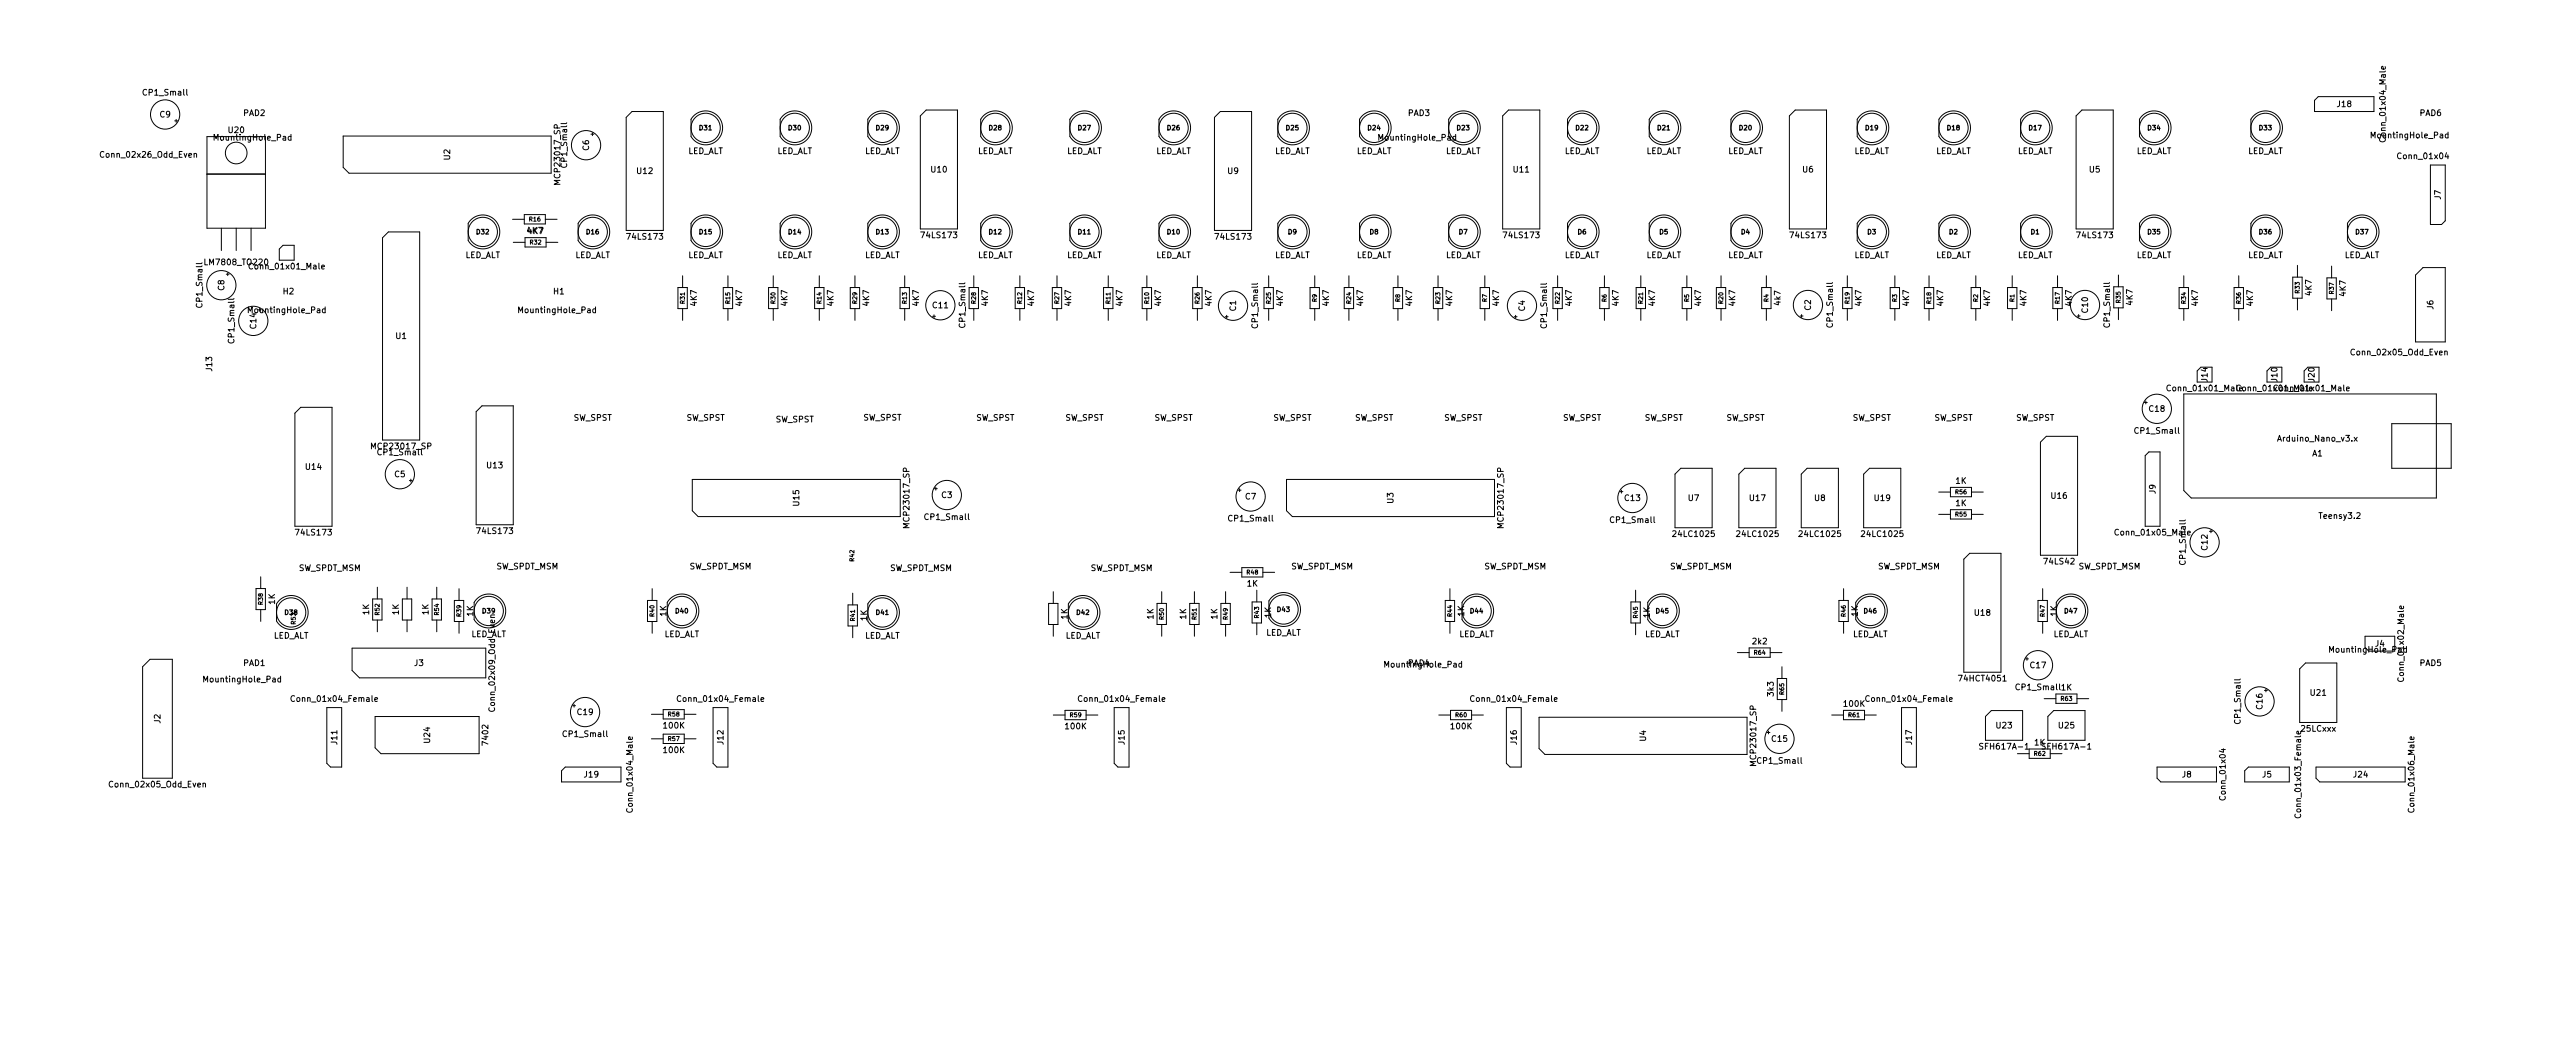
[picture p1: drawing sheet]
<svg xmlns="http://www.w3.org/2000/svg" width="440mm" height="180mm" viewBox="0 0 440 180" stroke-linecap="round" stroke-linejoin="round" font-family="sans-serif">
<defs><g id="words">
<g font-size="1.4">
<text x="24.6" y="16.3">CP1_Small</text>
<text x="27.3" y="20.1">C9</text>
<text x="39.1" y="22.7">U20</text>
<text x="41.6" y="19.8">PAD2</text>
<text x="240.8" y="19.8">PAD3</text>
<text x="399.7" y="18.3">J18</text>
<text x="405.7" y="23.6">MountingHole_Pad</text>
<text x="407.9" y="23.8" transform="rotate(-90 407.9 23.8)">Conn_01x04_Male</text>
<text x="413.7" y="19.8">PAD6</text>
<text x="17.5" y="26.9">Conn_02x26_Odd_Even</text>
<text x="36.9" y="24">MountingHole_Pad</text>
<text x="77" y="27.3" transform="rotate(-90 77 27.3)">U2</text>
<text x="97" y="28.4" transform="rotate(-90 97 28.4)">CP1_Small</text>
<text x="100.7" y="25.7" transform="rotate(-90 100.7 25.7)">C6</text>
<text x="109" y="29.7">U12</text>
<text x="117.5" y="26.3">LED_ALT</text>
<text x="132.8" y="26.3">LED_ALT</text>
<text x="147.7" y="26.3">LED_ALT</text>
<text x="159.3" y="29.5">U10</text>
<text x="167" y="26.3">LED_ALT</text>
<text x="182.3" y="26.3">LED_ALT</text>
<text x="197.5" y="26.3">LED_ALT</text>
<text x="209.9" y="29.7">U9</text>
<text x="217.8" y="26.3">LED_ALT</text>
<text x="231.8" y="26.3">LED_ALT</text>
<text x="236" y="24">MountingHole_Pad</text>
<text x="247.1" y="26.3">LED_ALT</text>
<text x="258.8" y="29.5">U11</text>
<text x="267.4" y="26.3">LED_ALT</text>
<text x="281.3" y="26.3">LED_ALT</text>
<text x="295.3" y="26.3">LED_ALT</text>
<text x="308.2" y="29.5">U6</text>
<text x="316.9" y="26.3">LED_ALT</text>
<text x="330.9" y="26.3">LED_ALT</text>
<text x="344.8" y="26.3">LED_ALT</text>
<text x="357.3" y="29.5">U5</text>
<text x="365.2" y="26.3">LED_ALT</text>
<text x="384.2" y="26.3">LED_ALT</text>
<text x="410.2" y="27.2">Conn_01x04</text>
<text x="95.8" y="31.2" transform="rotate(-90 95.8 31.2)">MCP23017_SP</text>
<text x="417.3" y="34.1" transform="rotate(-90 417.3 34.1)">J7</text>
<text x="90.2" y="39.9">4K7</text>
<text x="107.4" y="40.9">74LS173</text>
<text x="157.7" y="40.7">74LS173</text>
<text x="208" y="40.9">74LS173</text>
<text x="257.3" y="40.7">74LS173</text>
<text x="306.3" y="40.7">74LS173</text>
<text x="355.3" y="40.7">74LS173</text>
<text x="35.3" y="45.3">LM7808_TO220</text>
<text x="43" y="46">Conn_01x01_Male</text>
<text x="79.4" y="44.1">LED_ALT</text>
<text x="98.2" y="44.1">LED_ALT</text>
<text x="117.5" y="44.1">LED_ALT</text>
<text x="132.8" y="44.1">LED_ALT</text>
<text x="147.7" y="44.1">LED_ALT</text>
<text x="167" y="44.1">LED_ALT</text>
<text x="182.3" y="44.1">LED_ALT</text>
<text x="197.5" y="44.1">LED_ALT</text>
<text x="217.8" y="44.1">LED_ALT</text>
<text x="231.8" y="44.1">LED_ALT</text>
<text x="247.1" y="44.1">LED_ALT</text>
<text x="267.4" y="44.1">LED_ALT</text>
<text x="281.3" y="44.1">LED_ALT</text>
<text x="295.3" y="44.1">LED_ALT</text>
<text x="316.9" y="44.1">LED_ALT</text>
<text x="330.9" y="44.1">LED_ALT</text>
<text x="344.8" y="44.1">LED_ALT</text>
<text x="365.2" y="44.1">LED_ALT</text>
<text x="384.2" y="44.1">LED_ALT</text>
<text x="400.7" y="44.1">LED_ALT</text>
<text x="34.6" y="52.3" transform="rotate(-90 34.6 52.3)">CP1_Small</text>
<text x="38.3" y="49.6" transform="rotate(-90 38.3 49.6)">C8</text>
<text x="42.7" y="53.5">MountingHole_Pad</text>
<text x="48.4" y="50.3">H2</text>
<text x="88.9" y="53.5">MountingHole_Pad</text>
<text x="94.7" y="50.3">H1</text>
<text x="119.1" y="52.2" transform="rotate(-90 119.1 52.2)">4K7</text>
<text x="126.9" y="52.2" transform="rotate(-90 126.9 52.2)">4K7</text>
<text x="134.6" y="52.2" transform="rotate(-90 134.6 52.2)">4K7</text>
<text x="142.5" y="52.2" transform="rotate(-90 142.5 52.2)">4K7</text>
<text x="148.6" y="52.2" transform="rotate(-90 148.6 52.2)">4K7</text>
<text x="157.1" y="52.2" transform="rotate(-90 157.1 52.2)">4K7</text>
<text x="159.5" y="52.7">C11</text>
<text x="168.9" y="52.2" transform="rotate(-90 168.9 52.2)">4K7</text>
<text x="176.8" y="52.2" transform="rotate(-90 176.8 52.2)">4K7</text>
<text x="183.1" y="52.2" transform="rotate(-90 183.1 52.2)">4K7</text>
<text x="191.9" y="52.2" transform="rotate(-90 191.9 52.2)">4K7</text>
<text x="198.5" y="52.2" transform="rotate(-90 198.5 52.2)">4K7</text>
<text x="207.1" y="52.2" transform="rotate(-90 207.1 52.2)">4K7</text>
<text x="211.3" y="53.1" transform="rotate(-90 211.3 53.1)">C1</text>
<text x="219.3" y="52.2" transform="rotate(-90 219.3 52.2)">4K7</text>
<text x="227.2" y="52.2" transform="rotate(-90 227.2 52.2)">4K7</text>
<text x="233.1" y="52.2" transform="rotate(-90 233.1 52.2)">4K7</text>
<text x="241.4" y="52.2" transform="rotate(-90 241.4 52.2)">4K7</text>
<text x="248.3" y="52.2" transform="rotate(-90 248.3 52.2)">4K7</text>
<text x="256.3" y="52.2" transform="rotate(-90 256.3 52.2)">4K7</text>
<text x="260.7" y="53.1" transform="rotate(-90 260.7 53.1)">C4</text>
<text x="268.7" y="52.2" transform="rotate(-90 268.7 52.2)">4K7</text>
<text x="276.7" y="52.2" transform="rotate(-90 276.7 52.2)">4K7</text>
<text x="283" y="52.2" transform="rotate(-90 283 52.2)">4K7</text>
<text x="290.8" y="52.2" transform="rotate(-90 290.8 52.2)">4K7</text>
<text x="296.7" y="52.2" transform="rotate(-90 296.7 52.2)">4K7</text>
<text x="304.4" y="52.1" transform="rotate(-90 304.4 52.1)">4k7</text>
<text x="309.6" y="53" transform="rotate(-90 309.6 53)">C2</text>
<text x="318.3" y="52.2" transform="rotate(-90 318.3 52.2)">4K7</text>
<text x="326.4" y="52.2" transform="rotate(-90 326.4 52.2)">4K7</text>
<text x="332.2" y="52.2" transform="rotate(-90 332.2 52.2)">4K7</text>
<text x="340.2" y="52.2" transform="rotate(-90 340.2 52.2)">4K7</text>
<text x="346.5" y="52.2" transform="rotate(-90 346.5 52.2)">4K7</text>
<text x="354.2" y="52.2" transform="rotate(-90 354.2 52.2)">4K7</text>
<text x="357" y="53.4" transform="rotate(-90 357 53.4)">C10</text>
<text x="364.6" y="52.1" transform="rotate(-90 364.6 52.1)">4K7</text>
<text x="375.8" y="52.2" transform="rotate(-90 375.8 52.2)">4K7</text>
<text x="385.2" y="52.2" transform="rotate(-90 385.2 52.2)">4K7</text>
<text x="395.2" y="50.4" transform="rotate(-90 395.2 50.4)">4K7</text>
<text x="401.1" y="50.6" transform="rotate(-90 401.1 50.6)">4K7</text>
<text x="416" y="52.9" transform="rotate(-90 416 52.9)">J6</text>
<text x="40.1" y="58.4" transform="rotate(-90 40.1 58.4)">CP1_Small</text>
<text x="43.8" y="56.1" transform="rotate(-90 43.8 56.1)">C14</text>
<text x="67.7" y="57.9">U1</text>
<text x="165" y="55.8" transform="rotate(-90 165 55.8)">CP1_Small</text>
<text x="215.1" y="55.8" transform="rotate(-90 215.1 55.8)">CP1_Small</text>
<text x="264.5" y="55.8" transform="rotate(-90 264.5 55.8)">CP1_Small</text>
<text x="313.4" y="55.7" transform="rotate(-90 313.4 55.7)">CP1_Small</text>
<text x="360.7" y="55.7" transform="rotate(-90 360.7 55.7)">CP1_Small</text>
<text x="36.3" y="63.4" transform="rotate(-90 36.3 63.4)">J13</text>
<text x="377.4" y="65.2" transform="rotate(-90 377.4 65.2)">J14</text>
<text x="389.4" y="65.2" transform="rotate(-90 389.4 65.2)">J10</text>
<text x="395.7" y="65.2" transform="rotate(-90 395.7 65.2)">J20</text>
<text x="402.3" y="60.7">Conn_02x05_Odd_Even</text>
<text x="98" y="71.9">SW_SPST</text>
<text x="117.3" y="71.9">SW_SPST</text>
<text x="147.5" y="71.9">SW_SPST</text>
<text x="166.9" y="71.9">SW_SPST</text>
<text x="182.1" y="71.9">SW_SPST</text>
<text x="197.3" y="71.9">SW_SPST</text>
<text x="217.7" y="71.9">SW_SPST</text>
<text x="231.6" y="71.9">SW_SPST</text>
<text x="246.9" y="71.9">SW_SPST</text>
<text x="267.2" y="71.9">SW_SPST</text>
<text x="281.2" y="71.9">SW_SPST</text>
<text x="295.1" y="71.9">SW_SPST</text>
<text x="316.7" y="71.9">SW_SPST</text>
<text x="330.7" y="71.9">SW_SPST</text>
<text x="344.7" y="71.9">SW_SPST</text>
<text x="367.5" y="70.4">C18</text>
<text x="370.9" y="66.8">Conn_01x01_MaleConn_01x01_Male</text>
<text x="389.2" y="66.8">Conn_01x01_Male</text>
<text x="63.8" y="76.7">MCP23017_SP</text>
<text x="64.8" y="77.8">CP1_Small</text>
<text x="132.6" y="72.2">SW_SPST</text>
<text x="365.2" y="74.1">CP1_Small</text>
<text x="389.7" y="75.4">Arduino_Nano_v3.x</text>
<text x="395.4" y="78">A1</text>
<text x="52.3" y="80.3">U14</text>
<text x="67.5" y="81.5">C5</text>
<text x="83.3" y="80">U13</text>
<text x="334.4" y="82.7">1K</text>
<text x="136.6" y="86.4" transform="rotate(-90 136.6 86.4)">U15</text>
<text x="155.5" y="89.9" transform="rotate(-90 155.5 89.9)">MCP23017_SP</text>
<text x="158.3" y="88.8">CP1_Small</text>
<text x="161" y="85.1">C3</text>
<text x="210.2" y="89.1">CP1_Small</text>
<text x="212.9" y="85.3">C7</text>
<text x="238.2" y="86" transform="rotate(-90 238.2 86)">U3</text>
<text x="257.1" y="89.9" transform="rotate(-90 257.1 89.9)">MCP23017_SP</text>
<text x="275.5" y="89.3">CP1_Small</text>
<text x="277.8" y="85.6">C13</text>
<text x="288.7" y="85.6">U7</text>
<text x="299.2" y="85.6">U17</text>
<text x="310.3" y="85.6">U8</text>
<text x="320.5" y="85.6">U19</text>
<text x="334.4" y="86.5">1K</text>
<text x="350.8" y="85.2">U16</text>
<text x="368.5" y="84.3" transform="rotate(-90 368.5 84.3)">J9</text>
<text x="396.7" y="88.6">Teensy3.2</text>
<text x="50.8" y="91.5">74LS173</text>
<text x="81.8" y="91.2">74LS173</text>
<text x="286.3" y="91.7">24LC1025</text>
<text x="297.2" y="91.7">24LC1025</text>
<text x="307.9" y="91.7">24LC1025</text>
<text x="318.6" y="91.7">24LC1025</text>
<text x="362" y="91.5">Conn_01x05_Male</text>
<text x="377.4" y="94" transform="rotate(-90 377.4 94)">C12</text>
<text x="51" y="97.6">SW_SPDT_MSM</text>
<text x="84.8" y="97.3">SW_SPDT_MSM</text>
<text x="117.8" y="97.3">SW_SPDT_MSM</text>
<text x="152.1" y="97.6">SW_SPDT_MSM</text>
<text x="186.4" y="97.6">SW_SPDT_MSM</text>
<text x="213.2" y="100.2">1K</text>
<text x="220.7" y="97.3">SW_SPDT_MSM</text>
<text x="253.7" y="97.3">SW_SPDT_MSM</text>
<text x="285.5" y="97.3">SW_SPDT_MSM</text>
<text x="321" y="97.3">SW_SPDT_MSM</text>
<text x="349.6" y="96.4">74LS42</text>
<text x="355.3" y="97.3">SW_SPDT_MSM</text>
<text x="373.7" y="96.3" transform="rotate(-90 373.7 96.3)">CP1_Small</text>
<text x="47" y="103.3" transform="rotate(-90 47 103.3)">1K</text>
<text x="63.1" y="105" transform="rotate(-90 63.1 105)">1K</text>
<text x="68.2" y="105" transform="rotate(-90 68.2 105)">1K</text>
<text x="73.3" y="105" transform="rotate(-90 73.3 105)">1K</text>
<text x="80.9" y="105.3" transform="rotate(-90 80.9 105.3)">1K</text>
<text x="113.9" y="105.3" transform="rotate(-90 113.9 105.3)">1K</text>
<text x="148.2" y="106.1" transform="rotate(-90 148.2 106.1)">1K</text>
<text x="182.5" y="105.8" transform="rotate(-90 182.5 105.8)">1K</text>
<text x="197.2" y="105.8" transform="rotate(-90 197.2 105.8)">1K</text>
<text x="202.8" y="105.8" transform="rotate(-90 202.8 105.8)">1K</text>
<text x="208.1" y="105.8" transform="rotate(-90 208.1 105.8)">1K</text>
<text x="217.3" y="105.5" transform="rotate(-90 217.3 105.5)">1K</text>
<text x="250.3" y="105.3" transform="rotate(-90 250.3 105.3)">1K</text>
<text x="282.1" y="105.5" transform="rotate(-90 282.1 105.5)">1K</text>
<text x="317.6" y="105.3" transform="rotate(-90 317.6 105.3)">1K</text>
<text x="337.7" y="105.2">U18</text>
<text x="351.7" y="105.3" transform="rotate(-90 351.7 105.3)">1K</text>
<text x="41.6" y="113.8">PAD1</text>
<text x="46.7" y="109.1">LED_ALT</text>
<text x="70.9" y="113.8">J3</text>
<text x="80.4" y="108.9">LED_ALT</text>
<text x="113.5" y="108.9">LED_ALT</text>
<text x="147.7" y="109.1">LED_ALT</text>
<text x="182" y="109.1">LED_ALT</text>
<text x="216.3" y="108.6">LED_ALT</text>
<text x="240.8" y="113.8">PAD4</text>
<text x="249.3" y="108.9">LED_ALT</text>
<text x="281.1" y="108.9">LED_ALT</text>
<text x="299.7" y="110.1">2k2</text>
<text x="316.7" y="108.9">LED_ALT</text>
<text x="350.9" y="108.9">LED_ALT</text>
<text x="398.6" y="111.5">MountingHole_Pad</text>
<text x="406.1" y="110.5">J4</text>
<text x="413.7" y="113.8">PAD5</text>
<text x="35.1" y="116.6">MountingHole_Pad</text>
<text x="50.3" y="119.9">Conn_01x04_Female</text>
<text x="116.3" y="119.9">Conn_01x04_Female</text>
<text x="184.9" y="119.9">Conn_01x04_Female</text>
<text x="237" y="114">MountingHole_Pad</text>
<text x="251.9" y="119.9">Conn_01x04_Female</text>
<text x="303.3" y="118.9" transform="rotate(-90 303.3 118.9)">3k3</text>
<text x="319.5" y="119.9">Conn_01x04_Female</text>
<text x="335.2" y="116.4">74HCT4051</text>
<text x="344.8" y="117.9">CP1_Small 1K</text>
<text x="347.2" y="114.2">C17</text>
<text x="395.1" y="118.9">U21</text>
<text x="411" y="116" transform="rotate(-90 411 116)">Conn_01x02_Male</text>
<text x="27.4" y="123.6" transform="rotate(-90 27.4 123.6)">J2</text>
<text x="84.6" y="121" transform="rotate(-90 84.6 121)">Conn_02x09_Odd Even</text>
<text x="96.4" y="125.9">CP1_Small</text>
<text x="98.8" y="122.2">C19</text>
<text x="113.5" y="124.5">100K</text>
<text x="182.2" y="124.6">100K</text>
<text x="248.1" y="124.6">100K</text>
<text x="315.3" y="120.8">100K</text>
<text x="341.4" y="124.5">U23</text>
<text x="352" y="124.5">U25</text>
<text x="383.1" y="123.5" transform="rotate(-90 383.1 123.5)">CP1_Small</text>
<text x="386.8" y="121.1" transform="rotate(-90 386.8 121.1)">C16</text>
<text x="393.5" y="125">25LCxxx</text>
<text x="57.7" y="127.2" transform="rotate(-90 57.7 127.2)">J11</text>
<text x="73.5" y="126.9" transform="rotate(-90 73.5 126.9)">U24</text>
<text x="83.5" y="127.2" transform="rotate(-90 83.5 127.2)">7402</text>
<text x="113.5" y="128.7">100K</text>
<text x="123.7" y="127.2" transform="rotate(-90 123.7 127.2)">J12</text>
<text x="192.3" y="127.2" transform="rotate(-90 192.3 127.2)">J15</text>
<text x="259.3" y="127.2" transform="rotate(-90 259.3 127.2)">J16</text>
<text x="281.4" y="126.6" transform="rotate(-90 281.4 126.6)">U4</text>
<text x="300.3" y="130.5" transform="rotate(-90 300.3 130.5)">MCP23017_SP</text>
<text x="300.7" y="130.5">CP1_Small</text>
<text x="303" y="126.7">C15</text>
<text x="326.9" y="127.2" transform="rotate(-90 326.9 127.2)">J17</text>
<text x="339" y="128.1">SFH617A-1</text>
<text x="347.9" y="127.4">1K</text>
<text x="349.6" y="128.1">SFH617A-1</text>
<text x="19" y="134.5">Conn_02x05_Odd_Even</text>
<text x="99.9" y="132.8">J19</text>
<text x="373.1" y="132.8">J8</text>
<text x="380.5" y="136.4" transform="rotate(-90 380.5 136.4)">Conn_01x04</text>
<text x="386.8" y="132.8">J5</text>
<text x="402.4" y="132.8">J24</text>
<text x="108.2" y="138.4" transform="rotate(-90 108.2 138.4)">Conn_01x04_Male</text>
<text x="393.4" y="139.2" transform="rotate(-90 393.4 139.2)">Conn_01x03_Female</text>
<text x="412.8" y="138.4" transform="rotate(-90 412.8 138.4)">Conn_01x06_Male</text>
</g>
<g font-size="1.1">
<text x="119.6" y="22.2">D31</text>
<text x="134.8" y="22.2">D30</text>
<text x="149.8" y="22.2">D29</text>
<text x="169.1" y="22.2">D28</text>
<text x="184.4" y="22.2">D27</text>
<text x="199.6" y="22.2">D26</text>
<text x="219.9" y="22.2">D25</text>
<text x="233.9" y="22.2">D24</text>
<text x="249.1" y="22.2">D23</text>
<text x="269.5" y="22.2">D22</text>
<text x="283.4" y="22.2">D21</text>
<text x="297.4" y="22.2">D20</text>
<text x="319" y="22.2">D19</text>
<text x="333" y="22.2">D18</text>
<text x="346.9" y="22.2">D17</text>
<text x="367.3" y="22.2">D34</text>
<text x="386.3" y="22.2">D33</text>
<text x="81.5" y="40">D32</text>
<text x="100.3" y="40">D16</text>
<text x="119.6" y="40">D15</text>
<text x="134.8" y="40">D14</text>
<text x="149.8" y="40">D13</text>
<text x="169.1" y="40">D12</text>
<text x="184.4" y="40">D11</text>
<text x="199.6" y="40">D10</text>
<text x="220.2" y="40">D9</text>
<text x="234.2" y="40">D8</text>
<text x="249.5" y="40">D7</text>
<text x="269.8" y="40">D6</text>
<text x="283.7" y="40">D5</text>
<text x="297.7" y="40">D4</text>
<text x="319.3" y="40">D3</text>
<text x="333.3" y="40">D2</text>
<text x="347.2" y="40">D1</text>
<text x="367.3" y="40">D35</text>
<text x="386.3" y="40">D36</text>
<text x="402.8" y="40">D37</text>
<text x="48.7" y="105.1">D38</text>
<text x="82.5" y="104.8">D39</text>
<text x="115.5" y="104.8">D40</text>
<text x="149.8" y="105.1">D41</text>
<text x="184.1" y="105.1">D42</text>
<text x="218.4" y="104.5">D43</text>
<text x="251.4" y="104.8">D44</text>
<text x="283.2" y="104.8">D45</text>
<text x="318.7" y="104.8">D46</text>
<text x="353" y="104.8">D47</text>
</g>
<g font-size="1">
<text x="90.5" y="37.8">R16</text>
<text x="90.6" y="41.8">R32</text>
<text x="117.1" y="51.9" transform="rotate(-90 117.1 51.9)">R31</text>
<text x="124.8" y="51.9" transform="rotate(-90 124.8 51.9)">R15</text>
<text x="132.6" y="51.9" transform="rotate(-90 132.6 51.9)">R30</text>
<text x="140.4" y="51.9" transform="rotate(-90 140.4 51.9)">R14</text>
<text x="146.5" y="51.9" transform="rotate(-90 146.5 51.9)">R29</text>
<text x="155" y="51.9" transform="rotate(-90 155 51.9)">R13</text>
<text x="166.9" y="51.9" transform="rotate(-90 166.9 51.9)">R28</text>
<text x="174.7" y="51.9" transform="rotate(-90 174.7 51.9)">R12</text>
<text x="181.1" y="51.9" transform="rotate(-90 181.1 51.9)">R27</text>
<text x="189.8" y="51.9" transform="rotate(-90 189.8 51.9)">R11</text>
<text x="196.4" y="51.9" transform="rotate(-90 196.4 51.9)">R10</text>
<text x="205.1" y="51.9" transform="rotate(-90 205.1 51.9)">R26</text>
<text x="217.3" y="51.9" transform="rotate(-90 217.3 51.9)">R25</text>
<text x="225.1" y="51.6" transform="rotate(-90 225.1 51.6)">R9</text>
<text x="231" y="51.9" transform="rotate(-90 231 51.9)">R24</text>
<text x="239.4" y="51.6" transform="rotate(-90 239.4 51.6)">R8</text>
<text x="246.2" y="51.9" transform="rotate(-90 246.2 51.9)">R23</text>
<text x="254.2" y="51.6" transform="rotate(-90 254.2 51.6)">R7</text>
<text x="266.7" y="51.9" transform="rotate(-90 266.7 51.9)">R22</text>
<text x="274.7" y="51.6" transform="rotate(-90 274.7 51.6)">R6</text>
<text x="280.9" y="51.9" transform="rotate(-90 280.9 51.9)">R21</text>
<text x="288.8" y="51.6" transform="rotate(-90 288.8 51.6)">R5</text>
<text x="294.6" y="51.9" transform="rotate(-90 294.6 51.9)">R20</text>
<text x="302.4" y="51.6" transform="rotate(-90 302.4 51.6)">R4</text>
<text x="316.2" y="51.9" transform="rotate(-90 316.2 51.9)">R19</text>
<text x="324.3" y="51.6" transform="rotate(-90 324.3 51.6)">R3</text>
<text x="330.2" y="51.9" transform="rotate(-90 330.2 51.9)">R18</text>
<text x="338.2" y="51.6" transform="rotate(-90 338.2 51.6)">R2</text>
<text x="344.4" y="51.6" transform="rotate(-90 344.4 51.6)">R1</text>
<text x="352.2" y="51.9" transform="rotate(-90 352.2 51.9)">R17</text>
<text x="362.6" y="51.7" transform="rotate(-90 362.6 51.7)">R35</text>
<text x="373.7" y="51.9" transform="rotate(-90 373.7 51.9)">R34</text>
<text x="383.1" y="51.9" transform="rotate(-90 383.1 51.9)">R36</text>
<text x="393.2" y="50.1" transform="rotate(-90 393.2 50.1)">R33</text>
<text x="399" y="50.2" transform="rotate(-90 399 50.2)">R37</text>
<text x="334.4" y="88.2">R55</text>
<text x="334.4" y="84.4">R56</text>
<text x="146" y="95.9" transform="rotate(-90 146 95.9)">R42</text>
<text x="213.2" y="98.2">R48</text>
<text x="44.9" y="103.3" transform="rotate(-90 44.9 103.3)">R38</text>
<text x="50.5" y="106.6" transform="rotate(-90 50.5 106.6)">R53</text>
<text x="64.9" y="105.1" transform="rotate(-90 64.9 105.1)">R52</text>
<text x="75" y="105.1" transform="rotate(-90 75 105.1)">R54</text>
<text x="78.8" y="105.3" transform="rotate(-90 78.8 105.3)">R39</text>
<text x="111.9" y="105.3" transform="rotate(-90 111.9 105.3)">R40</text>
<text x="146.2" y="106.1" transform="rotate(-90 146.2 106.1)">R41</text>
<text x="199" y="105.8" transform="rotate(-90 199 105.8)">R50</text>
<text x="204.6" y="105.8" transform="rotate(-90 204.6 105.8)">R51</text>
<text x="209.9" y="105.8" transform="rotate(-90 209.9 105.8)">R49</text>
<text x="215.2" y="105.6" transform="rotate(-90 215.2 105.6)">R43</text>
<text x="248.3" y="105.3" transform="rotate(-90 248.3 105.3)">R44</text>
<text x="280" y="105.6" transform="rotate(-90 280 105.6)">R45</text>
<text x="315.6" y="105.3" transform="rotate(-90 315.6 105.3)">R46</text>
<text x="349.6" y="105.3" transform="rotate(-90 349.6 105.3)">R47</text>
<text x="299.9" y="111.9">R64</text>
<text x="305" y="118.7" transform="rotate(-90 305 118.7)">R65</text>
<text x="352.4" y="119.7">R63</text>
<text x="114.3" y="122.4">R58</text>
<text x="183" y="122.5">R59</text>
<text x="248.9" y="122.5">R60</text>
<text x="316.1" y="122.5">R61</text>
<text x="114.3" y="126.6">R57</text>
<text x="347.8" y="129.1">R62</text>
</g>
</g></defs>
<g fill="none" stroke="#000" stroke-width=".17">
<path d="M118.6 19.8a2.9 2.9 0 0 1 4.3 .2 2.9 2.9 0 0 1-.6 4.2 2.9 2.9 0 0 1-4.2-.9v-2.9zM133.8 19.8a2.9 2.9 0 0 1 4.3 .2 2.9 2.9 0 0 1-.5 4.2 2.9 2.9 0 0 1-4.2-.9v-2.9zM148.8 19.8a2.9 2.9 0 0 1 4.3 .2 2.9 2.9 0 0 1-.5 4.2 2.9 2.9 0 0 1-4.2-.9v-2.9zM157.4 19.8l1-1h5.3v20.3h-6.3zM168.1 19.8a2.9 2.9 0 0 1 4.3 .2 2.9 2.9 0 0 1-.5 4.2 2.9 2.9 0 0 1-4.2-.9v-2.9zM183.4 19.8a2.9 2.9 0 0 1 4.2 .2 2.9 2.9 0 0 1-.5 4.2 2.9 2.9 0 0 1-4.2-.9v-2.9zM198.6 19.8a2.9 2.9 0 0 1 4.3 .2 2.9 2.9 0 0 1-.6 4.2 2.9 2.9 0 0 1-4.1-.9v-2.9zM218.9 19.8a2.9 2.9 0 0 1 4.3 .2 2.9 2.9 0 0 1-.5 4.2 2.9 2.9 0 0 1-4.2-.9v-2.9zM232.9 19.8a2.9 2.9 0 0 1 4.3 .2 2.9 2.9 0 0 1-.6 4.2 2.9 2.9 0 0 1-4.2-.9v-2.9zM248.1 19.8a2.9 2.9 0 0 1 4.3 .2 2.9 2.9 0 0 1-.5 4.2 2.9 2.9 0 0 1-4.2-.9v-2.9zM256.9 19.8l1-1h5.4v20.3h-6.4zM268.4 19.8a2.9 2.9 0 0 1 4.3 .2 2.9 2.9 0 0 1-.5 4.2 2.9 2.9 0 0 1-4.2-.9v-2.9z"/>
<path d="M282.4 19.8a2.9 2.9 0 0 1 4.3 .2 2.9 2.9 0 0 1-.5 4.2 2.9 2.9 0 0 1-4.2-.9v-2.9zM296.4 19.8a2.9 2.9 0 0 1 4.3 .2 2.9 2.9 0 0 1-.6 4.2 2.9 2.9 0 0 1-4.1-.9v-2.9zM305.9 19.8l1-1h5.4v20.3h-6.4zM318 19.8a2.9 2.9 0 0 1 4.2 .2 2.9 2.9 0 0 1-.5 4.2 2.9 2.9 0 0 1-4.2-.9v-2.9zM331.9 19.8a2.9 2.9 0 0 1 4.3 .2 2.9 2.9 0 0 1-.5 4.2 2.9 2.9 0 0 1-4.2-.9v-2.9zM345.9 19.8a2.9 2.9 0 0 1 4.3 .2 2.9 2.9 0 0 1-.5 4.2 2.9 2.9 0 0 1-4.2-.9v-2.9zM355 19.8l1-1h5.3v20.3h-6.3zM366.2 19.8a2.9 2.9 0 0 1 4.3 .2 2.9 2.9 0 0 1-.5 4.2 2.9 2.9 0 0 1-4.2-.9v-2.9zM385.3 19.8a2.9 2.9 0 0 1 4.3 .2 2.9 2.9 0 0 1-.6 4.2 2.9 2.9 0 0 1-4.1-.9v-2.9zM395.7 17.2l.7-.7h9.5v2.6h-10.2zM29.9 20.7h.5M30.1 20.4v.5"/>
<path d="M35.4 23.3h10v15.7h-10zM35.4 29.7h10M37.8 39v3.8M40.4 39v3.8M42.9 39v3.8M58.7 23.2h35.5v6.4h-34.5l-1-1zM80.5 37.6a2.9 2.9 0 0 1 4.3 .1 2.9 2.9 0 0 1-.6 4.3 2.9 2.9 0 0 1-4.2-.9v-2.9zM87.6 37.5h2M89.6 36.7h3.6v1.6h-3.6zM93.2 37.5h2M99.3 37.6a2.9 2.9 0 0 1 4.3 .1 2.9 2.9 0 0 1-.6 4.3 2.9 2.9 0 0 1-4.2-.9v-2.9zM101 22.9h.5"/>
<path d="M101.3 22.7v.5M107.1 20.1l1-1h5.3v20.3h-6.3zM118.6 37.6a2.9 2.9 0 0 1 4.3 .1 2.9 2.9 0 0 1-.6 4.3 2.9 2.9 0 0 1-4.2-.9v-2.9zM133.8 37.6a2.9 2.9 0 0 1 4.3 .1 2.9 2.9 0 0 1-.5 4.3 2.9 2.9 0 0 1-4.2-.9v-2.9zM148.8 37.6a2.9 2.9 0 0 1 4.3 .1 2.9 2.9 0 0 1-.5 4.3 2.9 2.9 0 0 1-4.2-.9v-2.9zM168.1 37.6a2.9 2.9 0 0 1 4.3 .1 2.9 2.9 0 0 1-.5 4.3 2.9 2.9 0 0 1-4.2-.9v-2.9zM183.4 37.6a2.9 2.9 0 0 1 4.2 .1 2.9 2.9 0 0 1-.5 4.3 2.9 2.9 0 0 1-4.2-.9v-2.9zM198.6 37.6a2.9 2.9 0 0 1 4.3 .1 2.9 2.9 0 0 1-.6 4.3 2.9 2.9 0 0 1-4.1-.9v-2.9zM207.6 20.1l1-1h5.4v20.3h-6.4zM218.9 37.6a2.9 2.9 0 0 1 4.3 .1 2.9 2.9 0 0 1-.5 4.3 2.9 2.9 0 0 1-4.2-.9v-2.9zM232.9 37.6a2.9 2.9 0 0 1 4.3 .1 2.9 2.9 0 0 1-.6 4.3 2.9 2.9 0 0 1-4.2-.9v-2.9zM248.1 37.6a2.9 2.9 0 0 1 4.3 .1 2.9 2.9 0 0 1-.5 4.3 2.9 2.9 0 0 1-4.2-.9v-2.9z"/>
<path d="M268.4 37.6a2.9 2.9 0 0 1 4.3 .1 2.9 2.9 0 0 1-.5 4.3 2.9 2.9 0 0 1-4.2-.9v-2.9zM282.4 37.6a2.9 2.9 0 0 1 4.3 .1 2.9 2.9 0 0 1-.5 4.3 2.9 2.9 0 0 1-4.2-.9v-2.9zM296.4 37.6a2.9 2.9 0 0 1 4.3 .1 2.9 2.9 0 0 1-.6 4.3 2.9 2.9 0 0 1-4.1-.9v-2.9zM318 37.6a2.9 2.9 0 0 1 4.2 .1 2.9 2.9 0 0 1-.5 4.3 2.9 2.9 0 0 1-4.2-.9v-2.9zM331.9 37.6a2.9 2.9 0 0 1 4.3 .1 2.9 2.9 0 0 1-.5 4.3 2.9 2.9 0 0 1-4.2-.9v-2.9zM345.9 37.6a2.9 2.9 0 0 1 4.3 .1 2.9 2.9 0 0 1-.5 4.3 2.9 2.9 0 0 1-4.2-.9v-2.9zM366.2 37.6a2.9 2.9 0 0 1 4.3 .1 2.9 2.9 0 0 1-.5 4.3 2.9 2.9 0 0 1-4.2-.9v-2.9zM385.3 37.6a2.9 2.9 0 0 1 4.3 .1 2.9 2.9 0 0 1-.6 4.3 2.9 2.9 0 0 1-4.1-.9v-2.9zM401.8 37.6a2.9 2.9 0 0 1 4.3 .1 2.9 2.9 0 0 1-.6 4.3 2.9 2.9 0 0 1-4.1-.9v-2.9zM415.5 28.2h2.6v9.5l-.7 .7h-1.9zM38.7 46.9h.5M38.9 46.6v.5"/>
<path d="M48.4 41.9h1.9v2.6h-2.5v-1.9zM65.4 40.6l1-1h5.4v35.6h-6.4zM87.8 41.4h2M89.8 40.6h3.6v1.6h-3.6zM93.4 41.4h2M115.9 49.1h1.6v3.6h-1.6zM116.7 47.1v2M116.7 52.7v2M123.7 49.1h1.6v3.6h-1.6zM124.5 47.1v2M124.5 52.7v2M131.4 49.1h1.6v3.6h-1.6z"/>
<path d="M132.2 47.1v2M132.2 52.7v2M139.3 49.1h1.6v3.6h-1.6zM140.1 47.1v2M140.1 52.7v2M145.4 49.1h1.6v3.6h-1.6zM146.2 47.1v2M146.2 52.7v2M153.9 49.1h1.6v3.6h-1.6zM154.7 47.1v2M154.7 52.7v2M159.4 54h.5"/>
<path d="M159.7 53.8v.5M165.7 49.1h1.6v3.6h-1.6zM166.5 47.1v2M166.5 52.7v2M173.6 49.1h1.6v3.6h-1.6zM174.4 47.1v2M174.4 52.7v2M179.9 49.1h1.6v3.6h-1.6zM180.7 47.1v2M180.7 52.7v2M188.7 49.1h1.6v3.6h-1.6zM189.5 47.1v2"/>
<path d="M189.5 52.7v2M195.3 49.1h1.6v3.6h-1.6zM196.1 47.1v2M196.1 52.7v2M203.9 49.1h1.6v3.6h-1.6zM204.7 47.1v2M204.7 52.7v2M209.5 54.1h.5M209.7 53.9v.5M216.1 49.1h1.6v3.6h-1.6zM216.9 47.1v2M216.9 52.7v2"/>
<path d="M224 49.1h1.6v3.6h-1.6zM224.8 47.1v2M224.8 52.7v2M229.8 49.1h1.6v3.6h-1.6zM230.6 47.1v2M230.6 52.7v2M238.2 49.1h1.6v3.6h-1.6zM239 47.1v2M239 52.7v2M245.1 49.1h1.6v3.6h-1.6zM245.9 47.1v2M245.9 52.7v2"/>
<path d="M253.1 49.1h1.6v3.6h-1.6zM253.9 47.1v2M253.9 52.7v2M258.9 54.1h.5M259.1 53.9v.5M265.5 49.1h1.6v3.6h-1.6zM266.3 47.1v2M266.3 52.7v2M273.5 49.1h1.6v3.6h-1.6zM274.3 47.1v2M274.3 52.7v2M279.7 49.1h1.6v3.6h-1.6z"/>
<path d="M280.5 47.1v2M280.5 52.7v2M287.6 49.1h1.6v3.6h-1.6zM288.4 47.1v2M288.4 52.7v2M293.5 49.1h1.6v3.6h-1.6zM294.3 47.1v2M294.3 52.7v2M301.2 49.1h1.6v3.6h-1.6zM302 47.1v2M302 52.7v2M307.8 54h.5"/>
<path d="M308 53.7v.5M315 49.1h1.6v3.6h-1.6zM315.8 47.1v2M315.8 52.7v2M323.2 49.1h1.6v3.6h-1.6zM324 47.1v2M324 52.7v2M329 49.1h1.6v3.6h-1.6zM329.8 47.1v2M329.8 52.7v2M337 49.1h1.6v3.6h-1.6zM337.8 47.1v2"/>
<path d="M337.8 52.7v2M343.2 49.1h1.6v3.6h-1.6zM344 47.1v2M344 52.7v2M351 49.1h1.6v3.6h-1.6zM351.8 47.1v2M351.8 52.7v2M355.2 54h.5M355.4 53.7v.5M361.4 49h1.6v3.6h-1.6zM362.2 47v2M362.2 52.6v2"/>
<path d="M372.6 49.1h1.6v3.6h-1.6zM373.4 47.1v2M373.4 52.7v2M382 49.1h1.6v3.6h-1.6zM382.8 47.1v2M382.8 52.7v2M392 47.4h1.6v3.6h-1.6zM392.8 45.3v2.1M392.8 51v2M397.9 47.5h1.6v3.6h-1.6zM398.7 45.5v2M398.7 51.1v2"/>
<path d="M414.3 45.7h3.8v12.7h-5.1v-11.4zM50.4 70.6l1-1h5.4v20.3h-6.4zM81.4 70.3l1-1h5.4v20.4h-6.4zM348.9 75.6l1-1h5.3v20.3h-6.3zM366.6 68.8h.5M366.9 68.5v.5M367.4 77.2h1.9v12.7h-2.5v-12zM373.4 67.3h43.2v17.8h-42l-1.2-1.3zM376.3 62.7h1.9v2.6h-2.5v-1.9zM388.2 62.7h1.9v2.6h-2.5v-1.9zM394.6 62.7h1.9v2.6h-2.5v-1.9zM408.9 72.4h10.2v7.6h-10.2z"/>
<path d="M44.6 98.6v2M70 82.1h.5M70.2 81.9v.5M118.4 81.9h35.5v6.4h-34.5l-1-1zM159.8 83.5h.5M160 83.3v.5M210.3 97.8h2M211.7 83.8h.5M211.9 83.5v.5M212.3 97h3.6v1.6h-3.6zM215.9 97.8h2M220 81.9h35.5v6.4h-34.5l-1-1z"/>
<path d="M277 84h.5M277.2 83.8v.5M286.4 81l1-1h5.3v10.2h-6.3zM297.3 81l1-1h5.4v10.2h-6.4zM308 81l1-1h5.3v10.2h-6.3zM318.6 81l1-1h5.4v10.2h-6.4zM331.5 87.9h2M331.5 84.1h2M333.5 87.1h3.6v1.6h-3.6zM333.5 83.3h3.6v1.6h-3.6zM335.8 95.5l1-1h5.3v20.4h-6.3zM337.1 87.9h2"/>
<path d="M337.1 84.1h2M377.8 90.8h.5M378 90.5v.5M25.7 112.7h3.8v20.3h-5.1v-19.1zM43.8 100.6h1.6v3.6h-1.6zM44.6 104.2v2M47.7 102.6a2.9 2.9 0 0 1 4.3 .2 2.9 2.9 0 0 1-.5 4.2 2.9 2.9 0 0 1-4.2-.9v-2.9zM50.4 119a.44 .44 0 0 0-.7 .4 .44 .44 0 0 0 .7 .4M60.2 110.7h22.9v5.1h-21.6l-1.3-1.2zM63.7 102.3h1.6v3.6h-1.6zM64.1 119.5l.5-.1-.1-.2h-.3l-.1 .1v.5h.4M64.5 100.3v2"/>
<path d="M64.5 105.9v2.1M68.8 102.3h1.6v3.6h-1.6zM69.6 100.3v2M69.6 105.9v2.1M73.9 102.3h1.6v3.6h-1.6zM74.7 100.3v2M74.7 105.9v2.1M77.7 102.6h1.6v3.6h-1.6zM78.5 100.6v2M78.5 106.2v2M81.5 102.4a2.9 2.9 0 0 1 4.3 .1 2.9 2.9 0 0 1-.6 4.3 2.9 2.9 0 0 1-4.1-.9v-3zM84.6 105.1h-.6v.4"/>
<path d="M110.7 102.6h1.6v3.6h-1.6zM111.5 100.6v2M111.5 106.2v2M114.5 102.4a2.9 2.9 0 0 1 4.3 .1 2.9 2.9 0 0 1-.5 4.3 2.9 2.9 0 0 1-4.2-.9v-3zM116.4 119a.44 .44 0 0 0-.6 .4 .44 .44 0 0 0 .6 .4M130.1 119.5l.5-.1-.1-.2h-.2l-.2 .1 .1 .5h.3M145 103.4h1.6v3.6h-1.6zM145.8 101.4v2M145.8 107v2M148.8 102.6a2.9 2.9 0 0 1 4.3 .2 2.9 2.9 0 0 1-.5 4.2 2.9 2.9 0 0 1-4.2-.9v-2.9zM179.3 103.1h1.6v3.6h-1.6zM180.1 101.1v2"/>
<path d="M180.1 106.7v2M183.1 102.6a2.9 2.9 0 0 1 4.3 .2 2.9 2.9 0 0 1-.6 4.2 2.9 2.9 0 0 1-4.1-.9v-2.9zM185 119a.44 .44 0 0 0-.6 .4 .44 .44 0 0 0 .6 .4M197.8 103.1h1.6v3.6h-1.6zM198.6 101.1v2M198.6 106.7v2M198.7 119.5l.5-.1-.1-.2h-.3l-.1 .1v.5h.4M203.4 103.1h1.6v3.6h-1.6zM204.2 101.1v2M204.2 106.7v2M208.7 103.1h1.7v3.6h-1.7zM209.5 101.1v2"/>
<path d="M209.5 106.7v2M214.1 102.9h1.6v3.6h-1.6zM214.9 100.8v2.1M214.9 106.5v2M217.4 102.1a2.9 2.9 0 0 1 4.3 .2 2.9 2.9 0 0 1-.6 4.2 2.9 2.9 0 0 1-4.1-.9v-2.9zM247.1 102.6h1.6v3.6h-1.6zM247.9 100.6v2M247.9 106.2v2M250.4 102.4a2.9 2.9 0 0 1 4.3 .1 2.9 2.9 0 0 1-.5 4.3 2.9 2.9 0 0 1-4.2-.9v-3zM252 119a.44 .44 0 0 0-.6 .4 .44 .44 0 0 0 .6 .4M265.8 119.5l.4-.1v-.2h-.3l-.1 .1v.5h.4M278.9 102.9h1.6v3.6h-1.6z"/>
<path d="M279.7 100.8v2.1M279.7 106.5v2M282.2 102.4a2.9 2.9 0 0 1 4.2 .1 2.9 2.9 0 0 1-.5 4.3 2.9 2.9 0 0 1-4.2-.9v-3zM297.1 111.5h2M299.1 110.7h3.6v1.6h-3.6zM302.7 111.5h2M303.9 115.9h1.6v3.6h-1.6zM304.7 113.9v2M304.7 119.5v2M314.4 102.6h1.6v3.6h-1.6zM315.2 100.6v2M315.2 106.2v2"/>
<path d="M317.7 102.4a2.9 2.9 0 0 1 4.3 .1 2.9 2.9 0 0 1-.5 4.3 2.9 2.9 0 0 1-4.2-.9v-3zM319.6 119a.44 .44 0 0 0-.6 .4 .44 .44 0 0 0 .6 .4M333.3 119.5l.5-.1-.1-.2h-.2l-.2 .1 .1 .5h.3M342.4 116.4h.6M346.3 112.6h.5M346.6 112.3v.5M348.4 102.6h1.7v3.6h-1.7zM349.2 100.6v2M349.2 106.2v2M349.5 119.4h2M351.5 118.6h3.6v1.6h-3.6zM352 102.4a2.9 2.9 0 0 1 4.3 .1 2.9 2.9 0 0 1-.5 4.3 2.9 2.9 0 0 1-4.2-.9v-3z"/>
<path d="M355.1 119.4h2M387.2 118h.5M387.4 117.7v.5M393.2 114.3l1-1h5.3v10.1h-6.3zM404.4 110.6v-1.9h5v2.6h-4.4M55.9 120.9h2.5v10.2h-1.9l-.6-.7zM64.1 122.4h17.8v6.4h-16.8l-1-1zM83.7 120.9a.44 .44 0 0 0 .4 .7 .44 .44 0 0 0 .4-.7M96.6 131.1h9.6v2.5h-10.2v-1.9zM97.9 120.6h.5M98.2 120.3v.5M111.4 126.2h2"/>
<path d="M111.4 122.1h2M113.4 121.3h3.6v1.6h-3.6zM113.4 125.4h3.6v1.6h-3.6zM117 126.2h2M117 122.1h2M121.9 120.9h2.6v10.2h-1.9l-.7-.7zM180.1 122.2h2M182.1 121.4h3.6v1.6h-3.6zM185.7 122.2h2M190.5 120.9h2.5v10.2h-1.9l-.6-.7zM246 122.2h2M248 121.4h3.6v1.6h-3.6z"/>
<path d="M251.6 122.2h2M257.6 120.9h2.5v10.2h-1.9l-.6-.7zM263.1 122.6h35.6v6.3h-34.6l-1-1zM302.1 125.2h.5M302.4 124.9v.5M313.2 122.2h2M315.2 121.4h3.6v1.6h-3.6zM318.8 122.2h2M325.1 120.9h2.6v10.2h-1.9l-.7-.7zM339 127.1h-.5v.3l.4 .2 .1 .2-.2 .2h-.3M339.5 122.4l1-1h5.3v5.1h-6.3zM344.9 128.8h2"/>
<path d="M346.3 128h.5M346.9 128h3.6v1.6h-3.6zM349.7 127.1h-.5v.3l.4 .2 .1 .2-.2 .2h-.4M350.1 122.4l1-1h5.4v5.1h-6.4zM350.5 128.8h2.1M356.9 128h.6M368.8 131.1h10.2v2.5h-9.6l-.6-.6zM384.4 131.1h7v2.5h-7.6v-1.9zM392.5 139.1a.44 .44 0 0 0 .4 .7 .44 .44 0 0 0 .4-.7M393.3 125l.1 .3-.2 .1h-.5v-.4l.2-.1 .1 .5M396 131.1h15.2v2.5h-14.6l-.6-.6z"/>
<circle cx="28.2" cy="19.6" r="2.5"/>
<circle cx="40.4" cy="26.1" r="1.85"/>
<circle cx="82.5" cy="39.6" r="2.5"/>
<circle cx="100.2" cy="24.8" r="2.5"/>
<circle cx="101.3" cy="39.6" r="2.5"/>
<circle cx="120.6" cy="21.8" r="2.5"/>
<circle cx="120.6" cy="39.6" r="2.5"/>
<circle cx="135.9" cy="39.6" r="2.5"/>
<circle cx="135.9" cy="21.8" r="2.5"/>
<circle cx="150.9" cy="21.8" r="2.5"/>
<circle cx="150.9" cy="39.6" r="2.5"/>
<circle cx="170.2" cy="21.8" r="2.5"/>
<circle cx="170.2" cy="39.6" r="2.5"/>
<circle cx="185.4" cy="21.8" r="2.5"/>
<circle cx="185.4" cy="39.6" r="2.5"/>
<circle cx="200.7" cy="39.6" r="2.5"/>
<circle cx="200.7" cy="21.8" r="2.5"/>
<circle cx="221" cy="21.8" r="2.5"/>
<circle cx="221" cy="39.6" r="2.5"/>
<circle cx="234.9" cy="39.6" r="2.5"/>
<circle cx="234.9" cy="21.8" r="2.5"/>
<circle cx="250.2" cy="39.6" r="2.5"/>
<circle cx="250.2" cy="21.8" r="2.5"/>
<circle cx="270.5" cy="21.8" r="2.5"/>
<circle cx="270.5" cy="39.6" r="2.5"/>
<circle cx="284.5" cy="21.8" r="2.5"/>
<circle cx="284.5" cy="39.6" r="2.5"/>
<circle cx="298.5" cy="21.8" r="2.5"/>
<circle cx="298.5" cy="39.6" r="2.5"/>
<circle cx="320" cy="21.8" r="2.5"/>
<circle cx="320" cy="39.6" r="2.5"/>
<circle cx="334" cy="21.8" r="2.5"/>
<circle cx="334" cy="39.6" r="2.5"/>
<circle cx="348" cy="21.8" r="2.5"/>
<circle cx="348" cy="39.6" r="2.5"/>
<circle cx="368.3" cy="39.6" r="2.5"/>
<circle cx="368.3" cy="21.8" r="2.5"/>
<circle cx="387.4" cy="39.6" r="2.5"/>
<circle cx="387.4" cy="21.8" r="2.5"/>
<circle cx="403.9" cy="39.6" r="2.5"/>
<circle cx="37.8" cy="48.7" r="2.5"/>
<circle cx="43.3" cy="54.8" r="2.5"/>
<circle cx="160.8" cy="52.2" r="2.5"/>
<circle cx="210.8" cy="52.2" r="2.5"/>
<circle cx="260.2" cy="52.2" r="2.5"/>
<circle cx="309.1" cy="52.1" r="2.5"/>
<circle cx="356.5" cy="52.1" r="2.5"/>
<circle cx="368.8" cy="69.9" r="2.5"/>
<circle cx="68.4" cy="81" r="2.5"/>
<circle cx="161.9" cy="84.6" r="2.5"/>
<circle cx="213.8" cy="84.8" r="2.5"/>
<circle cx="279.1" cy="85.1" r="2.5"/>
<circle cx="376.9" cy="92.7" r="2.5"/>
<circle cx="49.8" cy="104.7" r="2.5"/>
<circle cx="83.6" cy="104.4" r="2.5"/>
<circle cx="116.6" cy="104.4" r="2.5"/>
<circle cx="150.9" cy="104.7" r="2.5"/>
<circle cx="185.2" cy="104.7" r="2.5"/>
<circle cx="219.5" cy="104.1" r="2.5"/>
<circle cx="252.5" cy="104.4" r="2.5"/>
<circle cx="284.2" cy="104.4" r="2.5"/>
<circle cx="319.8" cy="104.4" r="2.5"/>
<circle cx="348.4" cy="113.7" r="2.5"/>
<circle cx="354.1" cy="104.4" r="2.5"/>
<circle cx="386.3" cy="119.9" r="2.5"/>
<circle cx="100" cy="121.7" r="2.5"/>
<circle cx="304.3" cy="126.2" r="2.5"/>
</g>
<use href="#words"/>
</svg>
